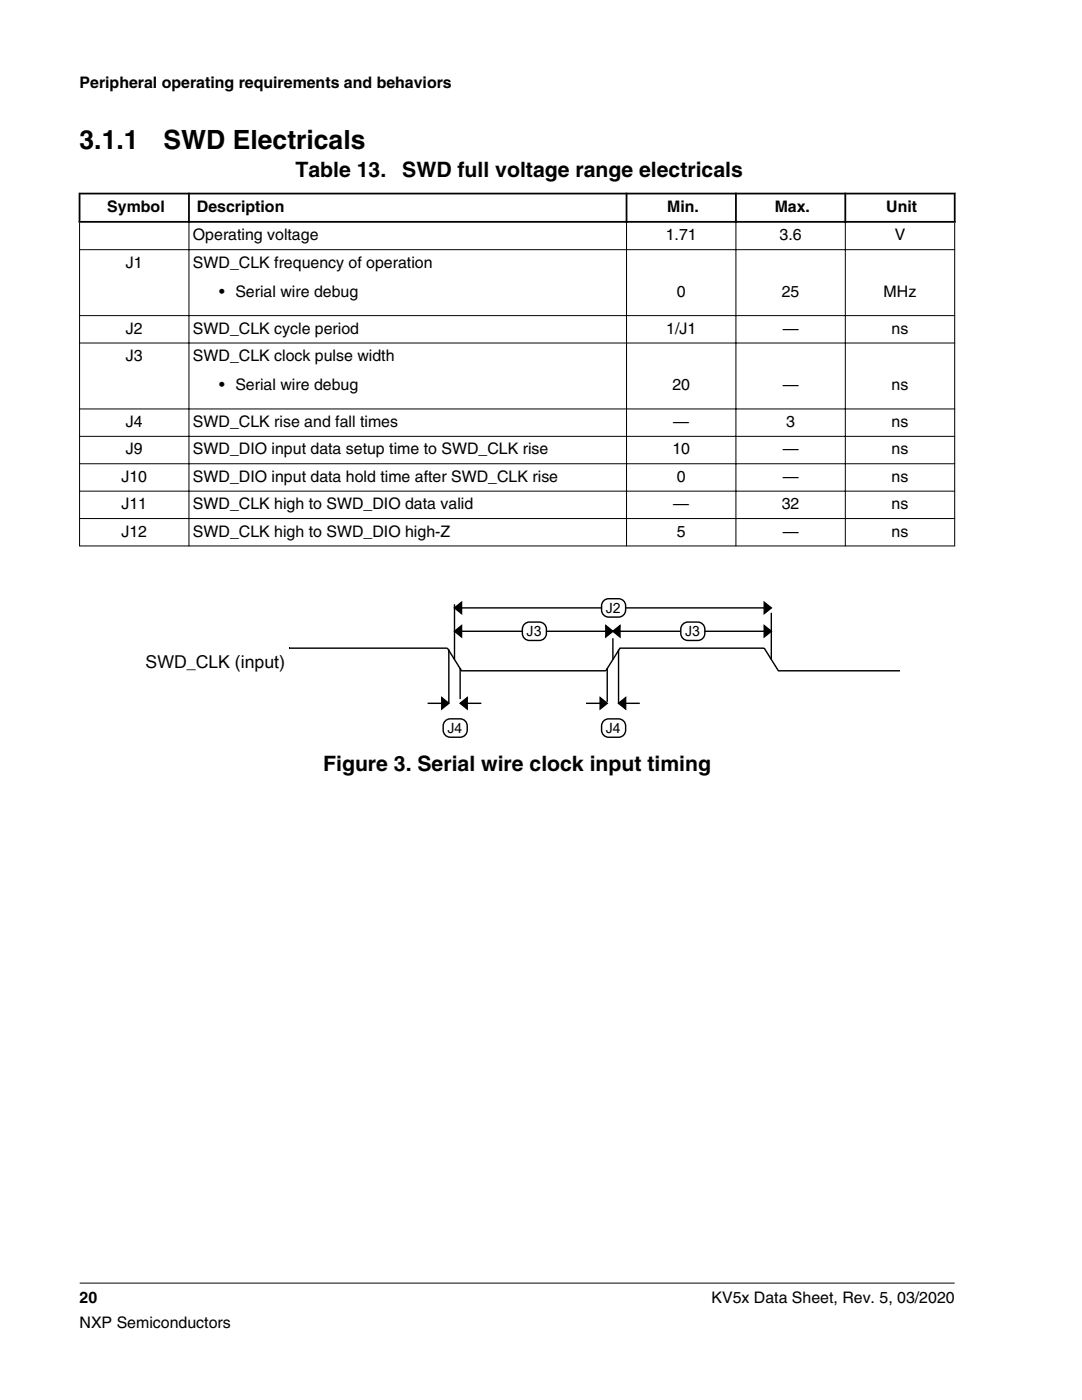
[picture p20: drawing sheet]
<svg xmlns="http://www.w3.org/2000/svg" width="216mm" height="279mm" viewBox="0 0 216 279" stroke-linecap="round" stroke-linejoin="round" font-family="sans-serif">
<defs><g id="words">
<g font-size="5.3">
<text x="15.9" y="29.7">3.1.1</text>
<text x="32.6" y="29.7">SWD Electricals</text>
</g>
<g font-size="4.2">
<text x="59" y="35.4">Table 13.</text>
<text x="80.3" y="35.4">SWD full voltage range electricals</text>
<text x="64.5" y="153.9">Figure 3. Serial wire clock input timing</text>
</g>
<text font-size="3.5" x="29.1" y="133.3">SWD_CLK (input)</text>
<g font-size="3.2">
<text x="15.9" y="17.5">Peripheral operating requirements and behaviors</text>
<text x="21.4" y="42.3">Symbol</text>
<text x="38.5" y="48">Operating voltage</text>
<text x="39.3" y="42.3">Description</text>
<text x="132.8" y="48">1.71</text>
<text x="133.1" y="42.3">Min.</text>
<text x="154.6" y="42.3">Max.</text>
<text x="155.6" y="48">3.6</text>
<text x="176.9" y="42.3">Unit</text>
<text x="178.5" y="48">V</text>
<text x="25.1" y="53.4">J1</text>
<text x="38.5" y="53.4">SWD_CLK frequency of operation</text>
<text x="43.7" y="59.2">• Serial wire debug</text>
<text x="135" y="59.2">0</text>
<text x="156" y="59.2">25</text>
<text x="176.3" y="59.2">MHz</text>
<text x="25.1" y="66.6">J2</text>
<text x="38.5" y="66.6">SWD_CLK cycle period</text>
<text x="132.9" y="66.6">1/J1</text>
<text x="156.2" y="66.6">—</text>
<text x="177.9" y="66.6">ns</text>
<text x="25.1" y="72.1">J3</text>
<text x="38.5" y="72.1">SWD_CLK clock pulse width</text>
<text x="43.7" y="77.8">• Serial wire debug</text>
<text x="134.2" y="77.8">20</text>
<text x="156.2" y="77.8">—</text>
<text x="177.9" y="77.8">ns</text>
<text x="25.1" y="85.2">J4</text>
<text x="38.5" y="85.2">SWD_CLK rise and fall times</text>
<text x="134.3" y="85.2">—</text>
<text x="156.9" y="85.2">3</text>
<text x="177.9" y="85.2">ns</text>
<text x="25.1" y="90.7">J9</text>
<text x="38.5" y="90.7">SWD_DIO input data setup time to SWD_CLK rise</text>
<text x="134.2" y="90.7">10</text>
<text x="156.2" y="90.7">—</text>
<text x="177.9" y="90.7">ns</text>
<text x="24.2" y="96.2">J10</text>
<text x="24.2" y="101.6">J11</text>
<text x="38.5" y="96.2">SWD_DIO input data hold time after SWD_CLK rise</text>
<text x="38.5" y="101.6">SWD_CLK high to SWD_DIO data valid</text>
<text x="134.3" y="101.6">—</text>
<text x="135" y="96.2">0</text>
<text x="156" y="101.6">32</text>
<text x="156.2" y="96.2">—</text>
<text x="177.9" y="96.2">ns</text>
<text x="177.9" y="101.6">ns</text>
<text x="24.2" y="107.1">J12</text>
<text x="38.5" y="107.1">SWD_CLK high to SWD_DIO high-Z</text>
<text x="135" y="107.1">5</text>
<text x="156.2" y="107.1">—</text>
<text x="177.9" y="107.1">ns</text>
<text x="15.9" y="260">20</text>
<text x="142" y="260">KV5x Data Sheet, Rev. 5, 03/2020</text>
<text x="15.9" y="265">NXP Semiconductors</text>
</g>
<g font-size="2.8">
<text x="120.9" y="122.3">J2</text>
<text x="105.1" y="127">J3</text>
<text x="136.7" y="127">J3</text>
<text x="89.3" y="146.3">J4</text>
<text x="120.9" y="146.3">J4</text>
</g>
</g></defs>
<path d="M15.7 38.6h175M15.9 38.5v5.9M37.7 38.5v5.9M125 38.5v5.9M146.8 38.5v5.9M168.7 38.5v5.9M190.5 38.5v5.9M15.7 44.3h175" fill="none" stroke="#000" stroke-width=".35"/>
<g fill="none" stroke="#000" stroke-width=".2">
<path d="M15.8 49.8h174.8M15.9 44.4v64.6M37.7 44.1v64.9M125 44.1v64.9M146.8 44.1v64.9M168.7 44.1v64.9M190.5 44.4v64.6M15.8 63h174.8M15.8 68.5h174.8M15.8 81.6h174.8M15.8 87.1h174.8M15.8 92.6h174.8"/>
<path d="M15.8 98h174.8M15.8 103.5h174.8M15.8 109h174.8"/>
</g>
<g fill="none" stroke="#000" stroke-width=".28">
<path d="M57.7 129.4h.1M57.7 129.4h31.6l2.8 4.5h28.8l2.8-4.5h28.8l2.8 4.5h24.1M88.1 139.2l1.5 1.2-1.5 1.1zM89.6 129.6v10.8h-4.3M90.7 121.3l1.4-1.1v2.2zM90.7 126l1.4-1.1v2.2zM90.7 120.6v11M90.7 121.3h63.2M90.7 126h63.2M91.8 133.3v6.2M119.8 139.2l1.4 1.2-1.4 1.1zM120.9 124.9l1.4 1.1-1.4 1.1z"/>
<path d="M121.2 133.3v6.8M122.3 126l1.4-1.1v2.2zM122.3 127.4v4.2M123.4 129.6v10.7M152.5 120.2l1.4 1.1-1.4 1.1zM152.5 124.9l1.4 1.1-1.4 1.1zM153.9 122.3v9.3M91.8 140.4l1.4-1.2v2.3zM91.8 140.4h4.2M116.9 140.4h4.3M123.4 140.4l1.4-1.2v2.3zM123.4 140.4h4.3"/>
</g>
<path d="M90.7 121.3l1.4-1.1v2.2zM90.7 126l1.4-1.1v2.2zM120.9 124.9l1.4 1.1-1.4 1.1zM122.3 126l1.4-1.1v2.2zM152.5 120.2l1.4 1.1-1.4 1.1zM152.5 124.9l1.4 1.1-1.4 1.1zM88.1 139.2l1.5 1.2-1.5 1.1zM91.8 140.4l1.4-1.2v2.3zM119.8 139.2l1.4 1.2-1.4 1.1zM123.4 140.4l1.4-1.2v2.3z" fill="#000"/>
<path d="M120.3 120.1l.3-.3a4.8 4.8 0 0 1 3.3-.2 2.04 2.04 0 0 1 0 3.5 4.8 4.8 0 0 1-3.3-.2 2.41 2.41 0 0 1-.3-2.8z" fill="#fff"/>
<path d="M120.3 120.1l.3-.3a4.8 4.8 0 0 1 3.3-.2 2.04 2.04 0 0 1 0 3.5 4.8 4.8 0 0 1-3.3-.2 2.41 2.41 0 0 1-.3-2.8z" fill="none" stroke="#000" stroke-width=".28"/>
<path d="M104.8 124.4a4.8 4.8 0 0 1 3.3-.2 2.04 2.04 0 0 1 0 3.5 4.8 4.8 0 0 1-3.3-.2 2.29 2.29 0 0 1 0-3.1z" fill="#fff"/>
<path d="M104.8 124.4a4.8 4.8 0 0 1 3.3-.2 2.04 2.04 0 0 1 0 3.5 4.8 4.8 0 0 1-3.3-.2 2.29 2.29 0 0 1 0-3.1z" fill="none" stroke="#000" stroke-width=".28"/>
<path d="M136.4 124.4a4.8 4.8 0 0 1 3.3-.2 2.04 2.04 0 0 1 0 3.5 4.8 4.8 0 0 1-3.3-.2 2.29 2.29 0 0 1 0-3.1z" fill="#fff"/>
<path d="M136.4 124.4a4.8 4.8 0 0 1 3.3-.2 2.04 2.04 0 0 1 0 3.5 4.8 4.8 0 0 1-3.3-.2 2.29 2.29 0 0 1 0-3.1z" fill="none" stroke="#000" stroke-width=".28"/>
<path d="M89 143.7a4.8 4.8 0 0 1 3.3-.2 2.04 2.04 0 0 1 0 3.6 4.8 4.8 0 0 1-3.3-.2 2.29 2.29 0 0 1 0-3.2z" fill="#fff"/>
<path d="M89 143.7a4.8 4.8 0 0 1 3.3-.2 2.04 2.04 0 0 1 0 3.6 4.8 4.8 0 0 1-3.3-.2 2.29 2.29 0 0 1 0-3.2z" fill="none" stroke="#000" stroke-width=".28"/>
<path d="M120.6 143.7a4.8 4.8 0 0 1 3.3-.2 2.04 2.04 0 0 1 0 3.6 4.8 4.8 0 0 1-3.3-.2 2.29 2.29 0 0 1 0-3.2z" fill="#fff"/>
<path d="M120.6 143.7a4.8 4.8 0 0 1 3.3-.2 2.04 2.04 0 0 1 0 3.6 4.8 4.8 0 0 1-3.3-.2 2.29 2.29 0 0 1 0-3.2z" fill="none" stroke="#000" stroke-width=".28"/>
<path d="M15.9 256.1h174.6" fill="none" stroke="#000" stroke-width=".2"/>
<use href="#words"/>
</svg>
